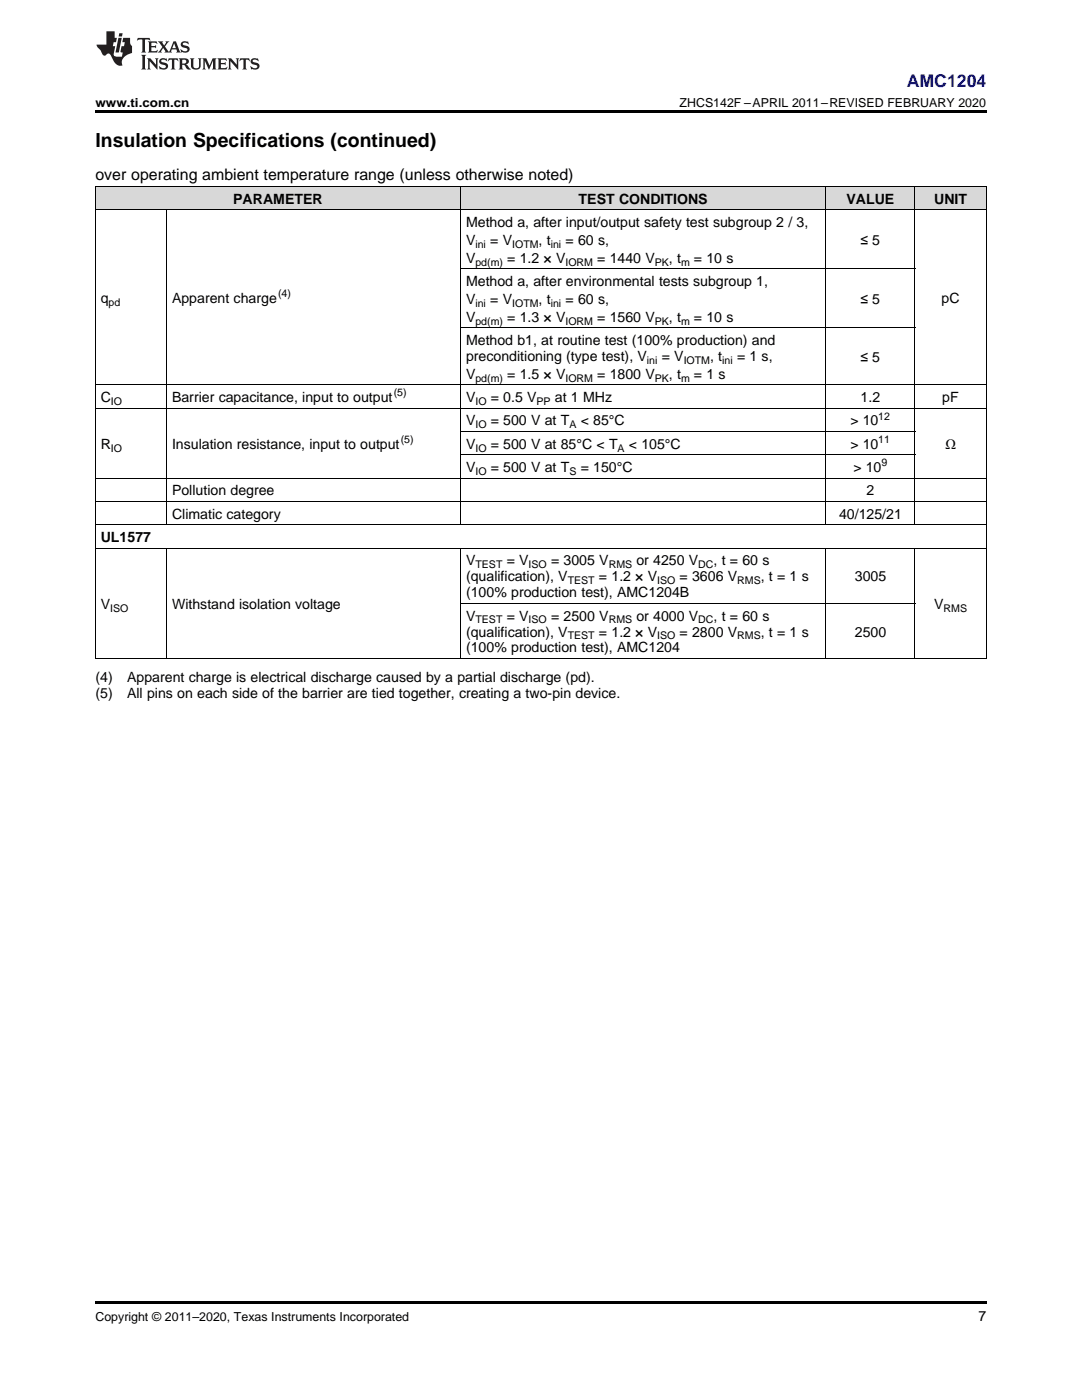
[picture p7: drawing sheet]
<svg xmlns="http://www.w3.org/2000/svg" width="216mm" height="279mm" viewBox="0 0 216 279" stroke-linecap="round" stroke-linejoin="round" font-family="sans-serif">
<defs><g id="words">
<text font-size="3.9" x="19" y="29.3">Insulation Specifications (continued)</text>
<text font-size="3.5" fill="#00f" x="180.9" y="17.3">AMC1204</text>
<text font-size="3.2" x="19" y="36">over operating ambient temperature range (unless otherwise noted)</text>
<g font-size="2.8">
<text x="46.5" y="40.6">PARAMETER</text>
<text x="115.5" y="40.6">TEST CONDITIONS</text>
<text x="168.9" y="40.6">VALUE</text>
<text x="186.4" y="40.6">UNIT</text>
<text x="93" y="45.3">Method a, after input/output safety test subgroup 2 / 3,</text>
<text x="93" y="48.9">V</text>
<text x="93" y="52.4">V</text>
<text x="97.8" y="48.9">= V</text>
<text x="101.2" y="52.4">= 1.2 × V</text>
<text x="107.5" y="48.9">, t</text>
<text x="112.9" y="48.9">= 60 s,</text>
<text x="119.2" y="52.4">= 1440 V</text>
<text x="133.5" y="52.4">, t</text>
<text x="138.5" y="52.4">= 10 s</text>
<text x="171.7" y="48.9">≤ 5</text>
<text x="93" y="57.1">Method a, after environmental tests subgroup 1,</text>
<text x="20.1" y="60.4">q</text>
<text x="34.3" y="60.4">Apparent charge</text>
<text x="93" y="60.6">V</text>
<text x="93" y="64.2">V</text>
<text x="97.8" y="60.6">= V</text>
<text x="101.2" y="64.2">= 1.3 × V</text>
<text x="107.5" y="60.6">, t</text>
<text x="112.9" y="60.6">= 60 s,</text>
<text x="119.2" y="64.2">= 1560 V</text>
<text x="133.5" y="64.2">, t</text>
<text x="138.5" y="64.2">= 10 s</text>
<text x="171.7" y="60.6">≤ 5</text>
<text x="187.9" y="60.4">pC</text>
<text x="93" y="68.9">Method b1, at routine test (100% production) and</text>
<text x="93" y="72">preconditioning (type test), V</text>
<text x="93" y="75.6">V</text>
<text x="101.2" y="75.6">= 1.5 × V</text>
<text x="119.2" y="75.6">= 1800 V</text>
<text x="132" y="72">= V</text>
<text x="133.5" y="75.6">, t</text>
<text x="138.5" y="75.6">= 1 s</text>
<text x="141.7" y="72">, t</text>
<text x="147.1" y="72">= 1 s,</text>
<text x="171.7" y="72.2">≤ 5</text>
<text x="20.1" y="80.3">C</text>
<text x="34.3" y="80.3">Barrier capacitance, input to output</text>
<text x="93" y="80.3">V</text>
<text x="97.9" y="80.3">= 0.5 V</text>
<text x="110.7" y="80.3">at 1 MHz</text>
<text x="171.7" y="80.3">1.2</text>
<text x="188" y="80.3">pF</text>
<text x="20.1" y="89.6">R</text>
<text x="34.3" y="89.6">Insulation resistance, input to output</text>
<text x="93" y="84.9">V</text>
<text x="93" y="89.6">V</text>
<text x="97.9" y="84.9">= 500 V at T</text>
<text x="97.9" y="89.6">= 500 V at 85°C &lt; T</text>
<text x="115.9" y="84.9">&lt; 85°C</text>
<text x="125.5" y="89.6">&lt; 105°C</text>
<text x="169.7" y="84.9">&gt; 10</text>
<text x="169.7" y="89.6">&gt; 10</text>
<text x="188.6" y="89.6">Ω</text>
<text x="93" y="94.2">V</text>
<text x="97.9" y="94.2">= 500 V at T</text>
<text x="115.9" y="94.2">= 150°C</text>
<text x="170.3" y="94.2">&gt; 10</text>
<text x="34.3" y="98.9">Pollution degree</text>
<text x="172.9" y="98.9">2</text>
<text x="34.3" y="103.5">Climatic category</text>
<text x="167.4" y="103.5">40/125/21</text>
<text x="20.1" y="108.2">UL1577</text>
<text x="93" y="112.9">V</text>
<text x="101.1" y="112.9">= V</text>
<text x="110" y="112.9">= 3005 V</text>
<text x="127" y="112.9">or 4250 V</text>
<text x="142.4" y="112.9">, t = 60 s</text>
<text x="93" y="116">(qualification), V</text>
<text x="93" y="119.2">(100% production test), AMC1204B</text>
<text x="119.5" y="116">= 1.2 × V</text>
<text x="135.6" y="116">= 3606 V</text>
<text x="151.8" y="116">, t = 1 s</text>
<text x="170.6" y="116">3005</text>
<text x="20.1" y="121.5">V</text>
<text x="34.3" y="121.5">Withstand isolation voltage</text>
<text x="93" y="123.9">V</text>
<text x="101.1" y="123.9">= V</text>
<text x="110" y="123.9">= 2500 V</text>
<text x="127" y="123.9">or 4000 V</text>
<text x="142.4" y="123.9">, t = 60 s</text>
<text x="186.4" y="121.5">V</text>
<text x="93" y="127">(qualification), V</text>
<text x="93" y="130.2">(100% production test), AMC1204</text>
<text x="119.5" y="127">= 1.2 × V</text>
<text x="135.6" y="127">= 2800 V</text>
<text x="151.8" y="127">, t = 1 s</text>
<text x="170.6" y="127">2500</text>
<text x="19" y="136.1">(4)</text>
<text x="25.4" y="136.1">Apparent charge is electrical discharge caused by a partial discharge (pd).</text>
<text x="19" y="139.2">(5)</text>
<text x="25.4" y="139.2">All pins on each side of the barrier are tied together, creating a two-pin device.</text>
<text x="195.3" y="263.6">7</text>
</g>
<g font-size="2.5">
<text x="19" y="21.4">www.ti.com.cn</text>
<text x="135.6" y="21.4">ZHCS142F –APRIL 2011–REVISED FEBRUARY 2020</text>
<text x="19" y="263.6">Copyright © 2011–2020, Texas Instruments Incorporated</text>
</g>
<g font-size="2.1">
<text x="94.9" y="49.4">ini</text>
<text x="94.9" y="53">pd(m)</text>
<text x="102.2" y="49.4">IOTM</text>
<text x="109.9" y="49.4">ini</text>
<text x="112.8" y="53">IORM</text>
<text x="130.7" y="53">PK</text>
<text x="135.9" y="53">m</text>
<text x="55.5" y="59.3">(4)</text>
<text x="21.7" y="61">pd</text>
<text x="94.9" y="61.2">ini</text>
<text x="94.9" y="64.8">pd(m)</text>
<text x="102.2" y="61.2">IOTM</text>
<text x="109.9" y="61.2">ini</text>
<text x="112.8" y="64.8">IORM</text>
<text x="130.7" y="64.8">PK</text>
<text x="135.9" y="64.8">m</text>
<text x="94.9" y="76.2">pd(m)</text>
<text x="112.8" y="76.2">IORM</text>
<text x="129.1" y="72.6">ini</text>
<text x="130.7" y="76.2">PK</text>
<text x="135.9" y="76.2">m</text>
<text x="136.4" y="72.6">IOTM</text>
<text x="144.1" y="72.6">ini</text>
<text x="22.1" y="80.8">IO</text>
<text x="78.6" y="79.1">(5)</text>
<text x="94.9" y="80.8">IO</text>
<text x="107.1" y="80.8">PP</text>
<text x="175.3" y="83.8">12</text>
<text x="80" y="88.4">(5)</text>
<text x="94.9" y="85.5">IO</text>
<text x="113.6" y="85.5">A</text>
<text x="175.3" y="88.4">11</text>
<text x="22.1" y="90.1">IO</text>
<text x="94.9" y="90.1">IO</text>
<text x="94.9" y="94.8">IO</text>
<text x="113.6" y="94.8">S</text>
<text x="123.2" y="90.1">A</text>
<text x="175.9" y="93.1">9</text>
<text x="94.9" y="113.4">TEST</text>
<text x="105.5" y="113.4">ISO</text>
<text x="121.5" y="113.4">RMS</text>
<text x="139.3" y="113.4">DC</text>
<text x="113.3" y="116.6">TEST</text>
<text x="131.1" y="116.6">ISO</text>
<text x="147.1" y="116.6">RMS</text>
<text x="22" y="122.1">ISO</text>
<text x="94.9" y="124.4">TEST</text>
<text x="105.5" y="124.4">ISO</text>
<text x="121.5" y="124.4">RMS</text>
<text x="139.3" y="124.4">DC</text>
<text x="188.3" y="122.1">RMS</text>
<text x="113.3" y="127.6">TEST</text>
<text x="131.1" y="127.6">ISO</text>
<text x="147.1" y="127.6">RMS</text>
</g>
</g></defs>
<g fill="#d8d8d8">
<path d="M19 37.3h14.3v4.6h-14.3z"/>
<path d="M33.3 37.3h58.6v4.6h-58.6z"/>
<path d="M91.9 37.3h72.9v4.6h-72.9z"/>
<path d="M164.8 37.3h17.8v4.6h-17.8z"/>
<path d="M182.6 37.3h14.2v4.6h-14.2z"/>
</g>
<path d="M19 22h177.8v.5h-177.8zM19 131.4l.2 .1zM91.8 131.4l.1 .1zM164.7 131.4l.1 .1zM182.5 131.4l.1 .1zM196.7 131.4l.1 .1zM19 259.7h177.8v.5h-177.8z" fill="#000"/>
<g fill="none" stroke="#000" stroke-width=".2">
<path d="M19 37.2h177.8v94.3M19.1 37.2v94.3M91.9 37.2v67.6M164.8 37.2v67.6M182.5 37.2v67.6M19 41.9h177.8M33.2 41.9v62.9M91.9 53.6h90.7M19 76.8h177.8M91.9 65.4h90.7M19 95.4h177.8M19 81.5h177.8"/>
<path d="M91.9 90.8h90.7M91.9 86.1h90.7M19 109.4h177.8M19 104.8h177.8M19 100.1h177.8M33.2 109.4v22.1M91.9 109.4v22.1M164.8 109.4v22.1M182.5 109.4v22.1M19 131.4h177.8M91.9 120.4h90.7"/>
</g>
<g fill="#231f20">
<path d="M27.5 7.6l-.1 .5 .4-.2h.6v.1v2.1l-.2 .4h1l-.3-.4v-2.1l.1-.1h.5l.5 .2-.2-.5zM29.5 8.3l.2 .3v1.5l-.2 .4h1.8l.2-.6a1.04 1.04 0 0 1-1.3 .2v-.7h.6l.3 .2v-.6l-.3 .2h-.6v-.6l.8-.1 .4 .3-.2-.5zM31.5 8.3l.9 1.1-.9 1.1h.8l-.2-.2 .5-.7 .4 .7-.2 .2h1.5l-.1-.2 .1-.4h.9l.1 .4-.2 .2h1l-.3-.3-.7-1.9h-.5l-.9 2-.8-1 .9-1h-.8l.1 .3-.3 .5-.4-.6 .2-.2zM34.7 8.6l.4 1h-.7zM36.3 8.4a.63 .63 0 0 0-.2 .7 .63 .63 0 0 0 .6 .4l.6 .2 .1 .2a.75 .75 0 0 1-.7 .4 .75 .75 0 0 1-.6-.5l.1 .7 .1-.1a1.11 1.11 0 0 0 1.5-.6 1.13 1.13 0 0 0-1.2-.8l-.1-.4a1.04 1.04 0 0 1 1.2 .2l-.2-.5-.1 .1-.5-.2zM28.2 10.9l.2 .4v2.2l-.2 .4h1l-.3-.4v-2.2l.3-.4zM29.3 11.6l.3 .4v1.5l-.3 .4h.8l-.2-.4v-1.3l1.5 1.7v-1.9l.2-.4h-.7l.2 .4v.9l-1.1-1.3zM32 11.8a.62 .62 0 0 0-.2 .7 .62 .62 0 0 0 .6 .4l.6 .1 .1 .3a.76 .76 0 0 1-.7 .3 .76 .76 0 0 1-.6-.4l.1 .7 .1-.1a1.11 1.11 0 0 0 1.5-.6 1.13 1.13 0 0 0-1.2-.8l-.1-.4a1.04 1.04 0 0 1 1.2 .2l-.2-.6-.1 .1-.5-.1zM33.7 11.6l-.2 .6a.61 .61 0 0 1 .8-.3v1.6l-.2 .4h.9l-.2-.4v-1.6a.63 .63 0 0 1 .8 .3l-.2-.6zM35.6 11.6l.3 .4v1.5l-.3 .4h1l-.2-.2v-.8l.5 .2a.76 .76 0 0 0 1.2 .7l-1-1a.58 .58 0 0 0 .6-.5 .58 .58 0 0 0-.5-.6zM36.4 11.9h.1a.45 .45 0 0 1 .5 .1 .45 .45 0 0 1 .1 .5l-.7 .2zM37.9 11.6l.2 .2a2.17 2.17 0 0 0 .3 1.9 .99 .99 0 0 0 1.6-.6v-1.1l.2-.4h-.7l.2 .2a1.92 1.92 0 0 1-.2 1.8 .6 .6 0 0 1-.9-.5v-1.1l.2-.4zM40.4 11.6l.2 .4v1.5l-.2 .4h.7l-.2-.4v-1.4l.8 1.8 .8-1.8v1.4l-.2 .4h.9l-.2-.4v-1.5l.2-.4h-.8l-.6 1.5-.6-1.5zM43.4 11.6l.2 .4v1.5l-.2 .4h1.8l.2-.6a1.04 1.04 0 0 1-1.3 .1v-.6h.5l.4 .2v-.6l-.4 .2h-.5v-.7h.8l.3 .3-.1-.6zM45.5 11.6l.2 .4v1.5l-.2 .4h.7l-.2-.4v-1.3l1.5 1.7v-1.9l.2-.4h-.7l.2 .4v.9l-1.1-1.3zM47.9 11.6l-.1 .6a.61 .61 0 0 1 .8-.3v1.6l-.3 .4h1l-.3-.4 .1-1.6a.63 .63 0 0 1 .7 .3l-.1-.6zM50.2 11.8a.62 .62 0 0 0-.2 .7 .62 .62 0 0 0 .6 .4l.6 .1 .2 .3a.76 .76 0 0 1-.8 .3 .76 .76 0 0 1-.6-.4l.1 .7 .2-.1a1.11 1.11 0 0 0 1.5-.6 1.13 1.13 0 0 0-1.3-.8l-.1-.4a1.04 1.04 0 0 1 1.2 .2l-.1-.6-.2 .1-.5-.1z"/>
<path d="M21.2 6.3v2.6h-1.9l.1 .4 .7 .9a.91 .91 0 0 0 1 .8 .56 .56 0 0 1 .5-.3 .56 .56 0 0 1 .5 .3l.4 .8a1.53 1.53 0 0 0 1.9 1.2 1.54 1.54 0 0 1 1-2.1l.9-.3v-1.4a1.52 1.52 0 0 1-.3-1.6h-1.4l-.2 .8h.5l-.2 .8h-.4l-.2 1v.2l.4 .1-.2 .8a1.93 1.93 0 0 1-1.6-.3l.3-1.8h-.5l.2-.8h.4l.2-.8h-.4v-1.3zM23.6 7.6l-.6 2.9h.7l.6-2.9zM23.8 6.6l-.1 .7h.6l.2-.7z"/>
</g>
<use href="#words"/>
</svg>
